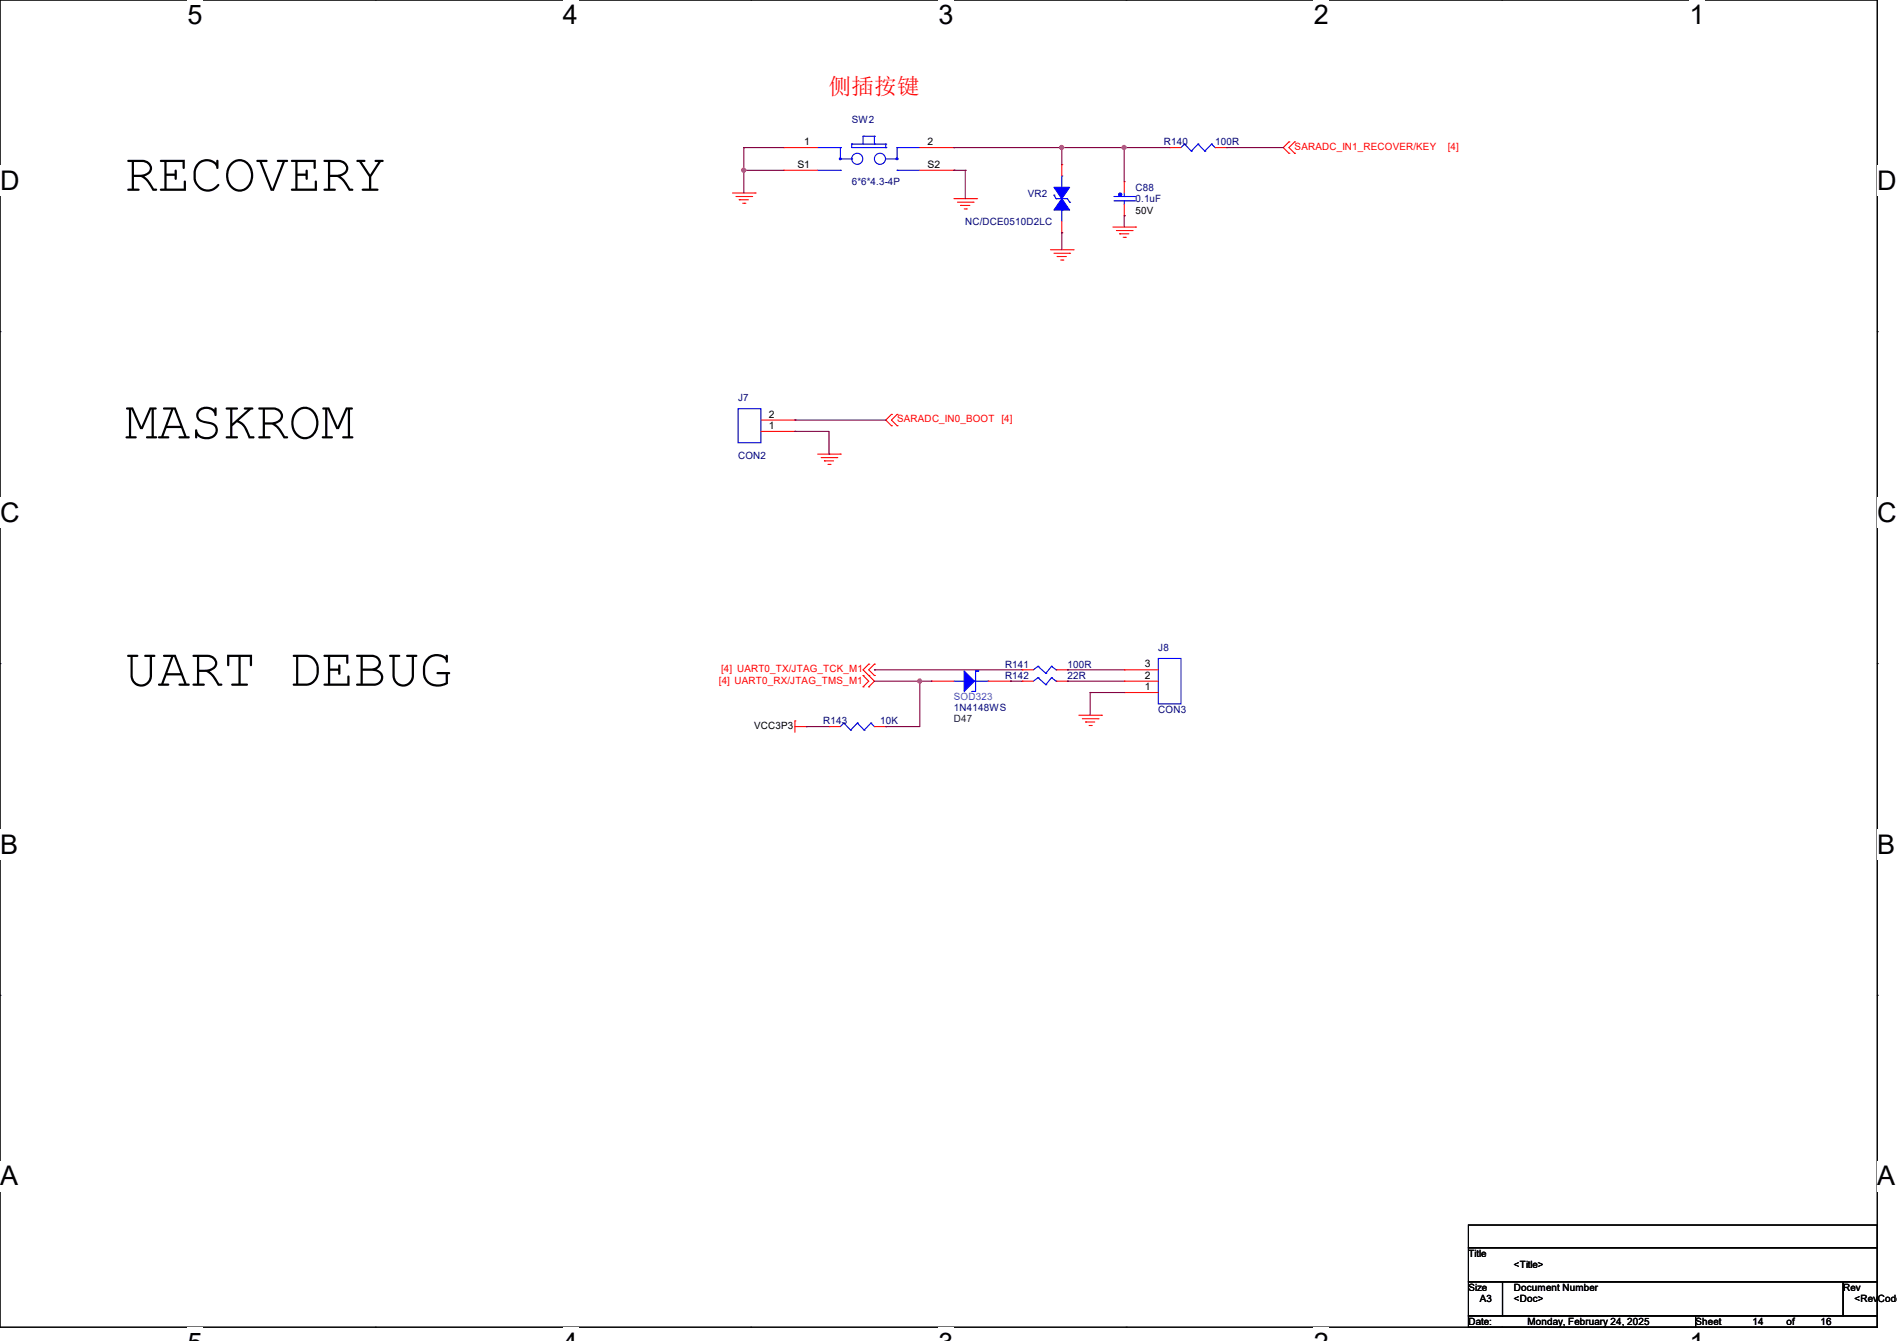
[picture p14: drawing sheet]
<svg xmlns="http://www.w3.org/2000/svg" width="297mm" height="210mm" viewBox="0 0 297 210" stroke-linecap="round" stroke-linejoin="round" font-family="sans-serif">
<defs><g id="words">
<g font-size="8.5">
<text x="19.6" y="29.9">RECOVERY</text>
<text x="19.6" y="68.7">MASKROM</text>
<text x="19.6" y="107.4">UART DEBUG</text>
</g>
<g font-size="4.2">
<text x="29.4" y="3.8">5</text>
<text x="88.1" y="3.8">4</text>
<text x="146.9" y="3.8">3</text>
<text x="205.7" y="3.8">2</text>
<text x="264.5" y="3.8">1</text>
<text x="0" y="29.8">D</text>
<text x="293.9" y="29.8">D</text>
<text x="0" y="81.7">C</text>
<text x="293.9" y="81.7">C</text>
<text x="0" y="133.7">B</text>
<text x="293.9" y="133.7">B</text>
<text x="0" y="185.6">A</text>
<text x="293.9" y="185.6">A</text>
</g>
<text font-size="3.5" fill="#f00" x="129.8" y="14.6">侧插按键</text>
<g font-size="1.6">
<text x="125.9" y="22.7">1</text>
<text x="145.2" y="22.7">2</text>
<text x="124.8" y="26.3">S1</text>
<text x="145.2" y="26.3">S2</text>
<text x="177.8" y="33.4">50V</text>
<text x="120.4" y="65.4">2</text>
<text x="120.4" y="67.2">1</text>
<text x="179.2" y="106.3">2</text>
<text x="179.2" y="104.5">3</text>
<text x="179.2" y="108.1">1</text>
<text x="118.1" y="114.2">VCC3P3</text>
<text x="229.9" y="196.8">Title</text>
<text x="229.9" y="202.2">Size</text>
<text x="231.7" y="204">A3</text>
<text x="237" y="202.2">Document Number</text>
<text x="237" y="204">&lt;Doc&gt;</text>
<text x="237" y="198.6">&lt;Title&gt;</text>
<text x="288.6" y="202.2">Rev</text>
<text x="290.4" y="204">&lt;RevCode&gt;</text>
<text x="229.9" y="207.5">Date:</text>
<text x="239.1" y="207.5">Monday, February 24, 2025</text>
<text x="265.5" y="207.5">Sheet</text>
<text x="274.4" y="207.5">14</text>
<text x="279.7" y="207.5">of</text>
<text x="285" y="207.5">16</text>
</g>
<g font-size="1.6" fill="#000080">
<text x="133.3" y="19.2">SW2</text>
<text x="182.2" y="22.8">R140</text>
<text x="190.2" y="22.8">100R</text>
<text x="133.3" y="29">6*6*4.3-4P</text>
<text x="177.8" y="29.9">C88</text>
<text x="151.1" y="35.2">NC/DCE0510D2LC</text>
<text x="160.9" y="30.8">VR2</text>
<text x="177.8" y="31.7">0.1uF</text>
<text x="115.6" y="62.8">J7</text>
<text x="115.6" y="71.8">CON2</text>
<text x="181.4" y="101.9">J8</text>
<text x="157.4" y="106.3">R142</text>
<text x="157.4" y="104.6">R141</text>
<text x="167.1" y="106.3">22R</text>
<text x="167.1" y="104.6">100R</text>
<text x="128.9" y="113.5">R143</text>
<text x="137.8" y="113.5">10K</text>
<text x="149.4" y="111.3">1N4148WS</text>
<text x="181.4" y="111.7">CON3</text>
</g>
<g font-size="1.6" fill="#f00">
<text x="202.7" y="23.5">SARADC_IN1_RECOVER/KEY</text>
<text x="226.7" y="23.5">[4]</text>
<text x="140.5" y="66.2">SARADC_IN0_BOOT</text>
<text x="156.8" y="66.2">[4]</text>
<text x="112.6" y="107.1">[4] UART0_RX/JTAG_TMS_M1</text>
<text x="112.9" y="105.3">[4] UART0_TX/JTAG_TCK_M1</text>
</g>
<text font-size="1.6" fill="#004040" x="149.4" y="113.1">D47</text>
<text font-size="1.6" fill="#0080ff" x="149.4" y="109.6">SOD323</text>
</g></defs>
<path d="M0 0h293.9v207.9h-293.9z" fill="none" stroke="#000" stroke-width=".17"/>
<g fill="#fff">
<path d="M29.4 0h2.3v4.7h-2.3z"/>
<path d="M29.4 207.9h2.3v2.1h-2.3z"/>
</g>
<path d="M58.8 0h.1M58.8 207.9h.1" fill="none" stroke="#000" stroke-width=".17"/>
<g fill="#fff">
<path d="M88.1 0h2.4v4.7h-2.4z"/>
<path d="M88.1 207.9h2.4v2.1h-2.4z"/>
</g>
<path d="M117.6 0h.1M117.6 207.9h.1" fill="none" stroke="#000" stroke-width=".17"/>
<g fill="#fff">
<path d="M146.9 0h2.4v4.7h-2.4z"/>
<path d="M146.9 207.9h2.4v2.1h-2.4z"/>
</g>
<path d="M176.3 0h.1M176.3 207.9h.1" fill="none" stroke="#000" stroke-width=".17"/>
<g fill="#fff">
<path d="M205.7 0h2.4v4.7h-2.4z"/>
<path d="M205.7 207.9h2.4v2.1h-2.4z"/>
</g>
<path d="M235.1 0h.1M235.1 207.9h.1" fill="none" stroke="#000" stroke-width=".17"/>
<g fill="#fff">
<path d="M264.5 0h2.4v4.7h-2.4z"/>
<path d="M264.5 207.9h2.4v2.1h-2.4z"/>
<path d="M0 26h3v4.7h-3z"/>
<path d="M293.9 26h3.1v4.7h-3.1z"/>
<path d="M0 77.9h3v4.7h-3z"/>
<path d="M293.9 77.9h3.1v4.7h-3.1z"/>
</g>
<path d="M0 51.9h.1M293.9 51.9h.1" fill="none" stroke="#000" stroke-width=".17"/>
<g fill="#fff">
<path d="M0 129.9h2.8v4.7h-2.8z"/>
<path d="M293.9 129.9h2.9v4.7h-2.9z"/>
</g>
<path d="M0 103.9h.1M293.9 103.9h.1" fill="none" stroke="#000" stroke-width=".17"/>
<g fill="#fff">
<path d="M0 181.8h2.8v4.8h-2.8z"/>
<path d="M293.8 181.8h3v4.8h-3z"/>
</g>
<path d="M0 155.9h.1M293.9 155.9h.1M229.9 191.9h64v3.5h-64zM229.9 195.4h64v5.3h-64zM229.9 200.7h5.3v5.4h-5.3zM229.9 206.1h35.6v1.8h-35.6zM235.2 200.7h53.4v5.4h-53.4zM265.5 206.1h28.4v1.8h-28.4zM288.6 200.7h5.3v5.4h-5.3z" fill="none" stroke="#000" stroke-width=".17"/>
<g fill="none" stroke="#f00" stroke-width=".17">
<path d="M114.7 30.2h3.5M115.2 30.8h2.5M115.7 31.3h.1M115.7 31.3h1.5M116.3 31.8h.3M116.6 31.8h.1M117.7 30.8h.1M118.2 30.2h.1M122.7 23.1h.1M122.7 26.7h.1M122.7 23.1h5.3M122.7 26.7h5.3"/>
<path d="M144 23.1h5.4M144 26.7h5.4M149.4 23.1h.1M149.4 26.7h.1M149.4 31.1h3.5M149.9 31.7h2.5M150.4 32.2h.1M150.4 32.2h1.4M151 32.7h.3M151.3 32.7h.1M152.4 31.7h.1M152.9 31.1h.1"/>
<path d="M164.5 39.1h3.5M165 39.7h2.5M166.2 36.4h.1M166.2 25.8h.1M166.2 25.8v1.8M166.2 34.7v1.7M167.5 39.7h.1M168 39.1h.1M174.2 35.6h3.6M174.8 36.1h2.4M175.3 36.6h.1M175.3 36.6h1.4"/>
<path d="M175.9 37.2h.3M176 28.4h.1M176 33.8h.1M176 28.4v1.8M176 32v1.8M176.2 37.2h.1M177.2 36.1h.1M177.8 35.6h.1M183.1 23.1h.1M183.1 23.1h1.8M190.2 23.1h1.8M192 23.1h.1"/>
<path d="M201.8 22.2h.1M201.8 24h.1M201.8 22.2l-.9 .9 .9 .9M202.7 24h.1M202.7 22.2h.1M202.7 22.2l-.9 .9 .9 .9M165.5 40.2h.1M165.5 40.2h1.5M166.1 40.7h.3M166.4 40.7h.1M119.1 67.6h5.4M119.1 65.8h5.4"/>
<path d="M124.5 67.6h.1M124.5 65.8h.1M128 71.1h3.6M128.6 71.7h2.4M129.1 72.2h.1M129.1 72.2h1.4M129.6 72.7h.4M130 72.7h.1M131 71.7h.1M131.6 71.1h.1M139.6 66.7h.1M139.6 64.9h.1"/>
<path d="M139.6 64.9l-.9 .9 .9 .9M140.5 64.9h.1M140.5 66.7h.1M140.5 64.9l-.9 .9 .9 .9M124.5 112.9h.1M124.5 113.8h1.7M124.5 112.9v1.8M126.2 113.8h.1M129.8 113.8h.1M129.8 113.8h1.8M135.1 105.8h.1M135.1 107.6h.1"/>
<path d="M135.1 105.8l.9 .9-.9 .9M136 105.8h.1M136 104h.1M136 107.6h.1M136 104l-.9 .9 1.8 1.8-.9 .9M136.9 105.8h.1M136.9 104h.1M136.9 113.8h1.8M136.9 104l-.9 .9 .9 .9M138.7 113.8h.1M145.8 106.7h.1M145.8 106.7h3.6"/>
<path d="M154.7 106.7h3.5M158.2 106.7h.1M160 106.7h.1M160 104.9h.1M160 106.7h1.8M160 104.9h1.8M165.4 106.7h1.7M165.4 104.9h1.7M167.1 106.7h.1M167.1 104.9h.1M168.9 112h3.6M169.5 112.6h2.4"/>
<path d="M170 113.1h.1M170 113.1h1.4M170.5 113.6h.4M170.9 113.6h.1M171.9 112.6h.1M172.5 112h.1M176 108.5h.1M176 106.7h.1M176 104.9h.1M176 108.5h5.4M176 106.7h5.4M176 104.9h5.4"/>
</g>
<g fill="none" stroke="#00f" stroke-width=".17">
<path d="M128 23.1h3.6M128 26.7h3.6M131.6 23.1h.1M131.6 26.7h.1M131.6 23.1v1.8h1.7M133.3 24.9h.1M133.3 22.6h.1M133.3 22.6v.5h5.4M133.3 22.6h5.4M135.1 21.3h.1M135.1 21.3v1.3M135.1 21.3h1.8"/>
<path d="M136.9 21.3h.1M136.9 22.6h.1M136.9 21.3v1.3M138.7 23.1h.1M138.7 22.6h.1M138.7 24.9h1.8M138.7 22.6v.5M140.5 23.1h.1M140.5 26.7h.1M140.5 24.9h.1M140.5 23.1h3.5M140.5 26.7h3.5"/>
<path d="M140.5 23.1v1.8M165 30.6h.1M165 30.6l.4 .5M165.4 31.1h.1M165.4 31.1h1.7l.4 .6M166.2 32.9h.1M166.2 27.6h.1M166.2 27.6v1.7M166.2 32.9v1.8M167.5 31.7h.1M174.4 31.5h3.2M174.4 30.8h3.2"/>
<path d="M176 31.5h.1M176 30.8h.1M176 30.2v.6M176 31.5v.5M177.6 31.5h.1M177.6 30.8h.1M185.5 22.6h.1M185.5 22.6l-.6 .5M185.5 22.6l1 1.1M186.5 23.7h.1M187.6 22.6h.1M187.6 22.6l-1.1 1.1"/>
<path d="M187.6 22.6l1 1.1M188.6 23.7h.1M189.7 22.6h.1M189.7 22.6l-1.1 1.1M189.7 22.6l.5 .5M190.2 23.1h.1M115.6 64h3.5v5.3h-3.5zM132.1 113.2h.1M132.1 113.2l-.5 .6M132.1 113.2l1.1 1.1M133.2 114.3h.1M134.2 113.2h.1"/>
<path d="M134.2 113.2l-1 1.1M134.2 113.2l1.1 1.1M135.3 114.3h.1M136.4 113.2h.1M136.4 113.2l-1.1 1.1M136.4 113.2l.5 .6M136.9 113.8h.1M149.4 106.7h5.3M154.7 106.7h.1M162.5 106.1h.1M162.5 104.4h.1M162.5 106.1l1.2 1.1"/>
<path d="M162.5 106.1l-.7 .6M162.5 104.4l1.2 1.1M162.5 104.4l-.7 .5M163.7 107.2h.1M163.7 105.5h.1M164.6 106.1h.1M164.6 104.4h.1M164.6 106.1l.8 .6M164.6 106.1l-.9 1.1M164.6 104.4l.8 .5M164.6 104.4l-.9 1.1M165.4 106.7h.1"/>
<path d="M165.4 104.9h.1M181.4 103.1h3.5v7.1h-3.5z"/>
<circle cx="134.2" cy="24.9" r=".87"/>
<circle cx="137.8" cy="24.9" r=".87"/>
</g>
<g fill="#00f" stroke="#00f" stroke-width=".17">
<path d="M151 105.1l1.6 1.6-1.6 1.6z"/>
<path d="M166.2 31.1l1.3 1.8h-2.5z" fill-rule="evenodd"/>
<path d="M165 29.3h2.5l-1.3 1.8z" fill-rule="evenodd"/>
<path d="M152.7 105.1v3.2h-.5h.5v-3.2h.5z" fill-rule="evenodd"/>
<circle cx="131.6" cy="24.9" r=".15"/>
<circle cx="140.4" cy="24.9" r=".15"/>
<circle cx="175.4" cy="30.5" r=".25"/>
</g>
<g fill="none" stroke="#800040" stroke-width=".17">
<path d="M116.5 23.1h.1M116.5 26.7h.1M116.5 23.1h6.2M116.5 23.1v7.1M116.5 26.7h6.2M149.4 23.1h.1M149.4 26.7h.1M149.4 23.1h33.7M149.4 26.7h1.7M151.1 26.7h.1M151.1 26.7v4.4M166.2 23.1h.1"/>
<path d="M166.2 36.4h.1M166.2 23.1v2.7M166.2 36.4v2.7M176 23.1h.1M176 33.8h.1M176 23.1v5.3M176 33.8v1.8M192 23.1h.1M192 23.1h8.9M124.5 65.8h.1M124.5 67.6h.1M124.5 65.8h14.2"/>
<path d="M124.5 67.6h5.3v3.5M129.8 71.1h.1M126.2 113.8h.1M126.2 113.8h3.6M136.9 104.9h.1M136.9 106.7h8.9M136.9 104.9h23.1M138.7 113.8h.1M144 106.7h.1M144 106.7v7.1h-5.3M145.8 106.7h.1M158.2 106.7h.1"/>
<path d="M158.2 106.7h1.8M167.1 106.7h.1M167.1 104.9h.1M167.1 106.7h8.9M167.1 104.9h8.9M170.7 108.5h.1M170.7 108.5v3.5M170.7 108.5h5.3"/>
</g>
<g fill="#f0f" stroke="#f0f" stroke-width=".17">
<circle cx="176" cy="23.1" r=".32"/>
<circle cx="166.2" cy="23.1" r=".32"/>
<circle cx="116.4" cy="26.6" r=".32"/>
<circle cx="144" cy="106.7" r=".32"/>
</g>
<use href="#words"/>
</svg>
